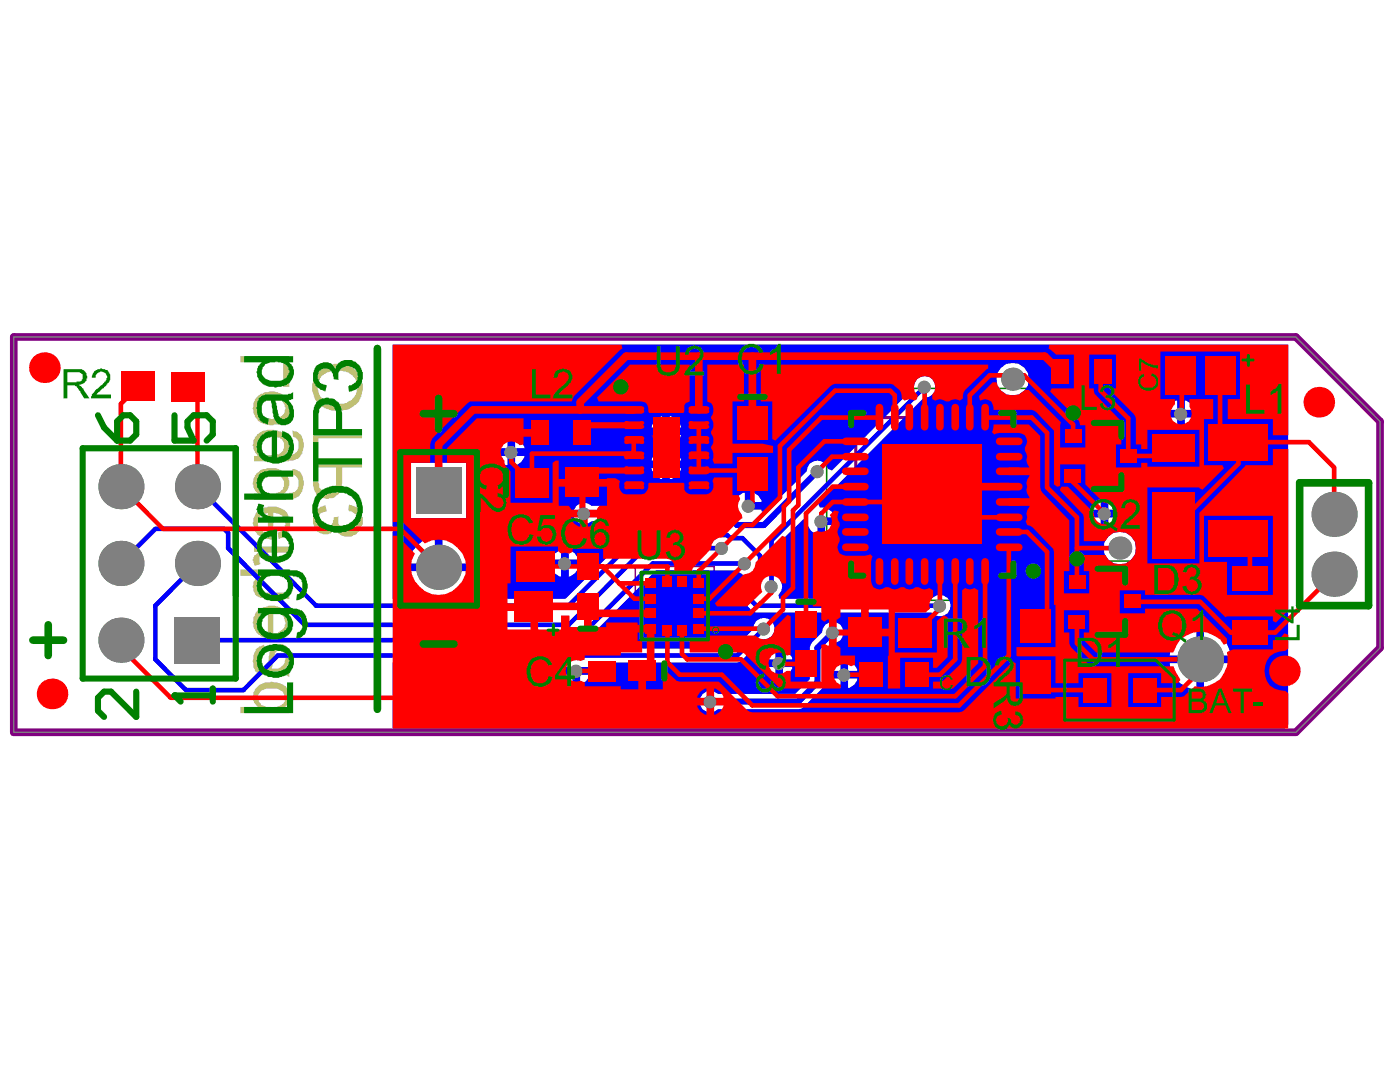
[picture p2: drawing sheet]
<svg xmlns="http://www.w3.org/2000/svg" width="271mm" height="207mm" viewBox="0 0 271 207" stroke-linecap="round" stroke-linejoin="round" font-family="sans-serif">
<path d="M2.7 65.2h248.1l16.3 16.3v43.8l-16.3 16.3h-248.1z" fill="none" stroke="#808080" stroke-width=".19"/>
<path d="M126.1 86.5h5.7M128.9 83.7v5.8M177.5 95.6h5.9M180.4 92.6v5.9M210 88.2h6M213 85.2v5.9M210.8 116.4h5.9M213.7 113.4v5.9" fill="none" stroke="#008000" stroke-width=".59"/>
<path d="M119.4 74.2h19v24.8h-19zM160 75.1h40.9v41h-40.9zM204.6 80.3h16.8v15.7h-16.8zM205.3 108.5h16.9v15.7h-16.9z" fill="none" stroke="#008000" stroke-width=".3"/>
<g fill="none" stroke="#800080" stroke-width=".59">
<path d="M122.8 77.5h12.3v18.1h-12.3zM165.6 80.7h29.6v29.7h-29.6zM209 81.8h8v12.7h-8zM209.7 110h8v12.7h-8z"/>
<circle cx="127.4" cy="82.2" r="2.37"/>
<circle cx="190" cy="105.2" r="2.97"/>
</g>
<path d="M122.9 109.5h15.3v15.3h-15.3z" fill="none" stroke="#800080" stroke-width=".3"/>
<path d="M2.7 65.2h248.1l16.3 16.3v43.8l-16.3 16.3h-248.1z" fill="none" stroke="#800080" stroke-width="1.5"/>
<path d="M81.9 80h5.9M84.9 77v6M81.9 124.5h5.9" fill="none" stroke="#c0c073" stroke-width="1.5"/>
<g fill="#c0c073">
<path d="M46.5 68.9h9.5v5.9h-1.2v-4.7h-8.3z"/>
<path d="M49.2 105.7h6.8v1.2h-4.3l-.4 .1a1.21 1.21 0 0 0-.9 1.9v.2l-1.1 .3-.1-.2-.3-.9 .1-.5 .3-.5 .9-.6h-1z"/>
<path d="M46.5 110.1h9.5v1.2h-4.5l-.2 .2a1.26 1.26 0 0 0-1.2 1.1l-.2 .3a1.81 1.81 0 0 0 .8 1.5l.4 .2h4.9v1.2h-4.7l-.3-.2a1.79 1.79 0 0 1-2-1.9l-.1-.2 .1-1 .3-.3 .3-.7 .3-.2h-3.4z"/>
<path d="M60.6 80.3h1v3.3h8.5v1.1h-8.5v3.2h-1z"/>
<path d="M61.5 98.4l.6-.4 .9-.3 .3 1.1-.5 .2a1.42 1.42 0 0 0-1.2 .9 1.55 1.55 0 0 0 .3 1.8 1.55 1.55 0 0 0 1.8 .3 1.71 1.71 0 0 0 .7-1.4l.2-.1v-.5l1-.1a1.83 1.83 0 0 0 .5 2.2 1.83 1.83 0 0 0 2.3 0 1.38 1.38 0 0 0 .8-1.3 1.13 1.13 0 0 0-.6-1.5l-.6-.5h-.5v-.1h-.1l.1-1.2 .2 .2a3 3 0 0 1 2.1 1.1 3.6 3.6 0 0 1-.3 4.1h-.2a2.8 2.8 0 0 1-3.8 .3l-.2-.3a.57 .57 0 0 1-.3-.8h-.1v-.1l-.2 .3a1.67 1.67 0 0 1-1.6 1 2.46 2.46 0 0 1-2.5-2.2v-.3a2.18 2.18 0 0 1 .6-2.1z"/>
<path d="M50.1 76.4a1.43 1.43 0 0 0-.8 1.1l-.3 .6a3.3 3.3 0 0 0 1.7 3.7l.8 .3a2.15 2.15 0 0 0 1.7 0 2.03 2.03 0 0 0 1.5-.3v-.2a2.92 2.92 0 0 0 1.4-3.1l-.1-.4a2.88 2.88 0 0 0-1.2-1.8l-.3-.2a4.1 4.1 0 0 0-3.7 0h-.3zM50.7 77.3h.3a3.2 3.2 0 0 1 3.8 .5l.3 .9a.53 .53 0 0 1 0 .7 1.52 1.52 0 0 1-1.3 1.3l-.2 .2h-.6l-.3 .1-.4-.1a1.93 1.93 0 0 1-2.1-1 1.93 1.93 0 0 1 .3-2.3z"/>
<path d="M49.8 84l-.3 .4h-.2v.3a.98 .98 0 0 0-.3 1.1l-.1 .3 .1 .3a2.36 2.36 0 0 0 .8 1.6l.1 .2h-.7v1h6.6l.2-.1a2.49 2.49 0 0 0 1.9-.6 3.5 3.5 0 0 0 .6-3.8l-.3-.7-.3-.1a1.02 1.02 0 0 0-1-.5l-.3-.1 .1 1.1 .5 .2a1.33 1.33 0 0 1 .6 1.5v.3a1.55 1.55 0 0 1-1.2 1.5l-1.5 .1 .2-.3h.1a2.82 2.82 0 0 0-1.2-4.3h-.1a4.8 4.8 0 0 0-3.7 .2zM50.5 84.7l.9-.3a3.3 3.3 0 0 1 2.4 .2h.4v.1a1.77 1.77 0 0 1-.4 3.2l-.3 .1h-1.1a2.81 2.81 0 0 1-1.9-.4l-.1-.3a1.63 1.63 0 0 1 .1-2.4z"/>
<path d="M49.8 91.4l-.3 .5h-.2v.3l-.3 .4-.1 .9 .1 .3a1.81 1.81 0 0 0 .8 1.5l.1 .1h-.7v1.2h6.2v-.1h.1a2.47 2.47 0 0 0 2.7-1.1 3.5 3.5 0 0 0-.3-4.3l-1.3-.4 .1 1.2h.3a1.99 1.99 0 0 1 .3 2.9l-.3 .3-.4 .2h-.6l-.2 .1h-.7v-.1a2.25 2.25 0 0 0 .9-1.6 2.76 2.76 0 0 0-2.2-3l-.3-.2h-1.8l-1.2 .3zM50.5 92.2h.2a4 4 0 0 1 3.5-.2v.2a1.48 1.48 0 0 1 .6 2v.3a2.68 2.68 0 0 1-2.5 .9h-.2a2.06 2.06 0 0 1-2.2-2.3z"/>
<path d="M49.8 98.8l-.8 1.4a3.8 3.8 0 0 0 .9 3.2l.3 .2a2.41 2.41 0 0 0 1.8 .6l.3 .1h.6v-5.2l.6 .2a1.33 1.33 0 0 1 1.5 1l.1 .3a1.85 1.85 0 0 1-1.3 2.4l.1 1.2a2.39 2.39 0 0 0 1.8-1.2 3.6 3.6 0 0 0-.3-4 4.1 4.1 0 0 0-3.6-1l-.1 .1a3.5 3.5 0 0 0-1.9 .7zM50.7 99.6l1.1-.5v3.9a1.79 1.79 0 0 1-1.7-2.5v-.3z"/>
<path d="M50.1 117.8l-.5 .6h-.1l-.2 .6a.76 .76 0 0 0-.3 1.1l-.1 .3v.1h.1a2.78 2.78 0 0 0 2.7 2.8l.3 .2h.9v-5.2l.6 .1a1.79 1.79 0 0 1 1.6 1.7l.2 .3-.2 .4a1.85 1.85 0 0 1-1.3 1.5l.1 1.2a3.2 3.2 0 0 0 1.6-1.2h.2v-.2a2.99 2.99 0 0 0 .4-2 2.99 2.99 0 0 0-.7-2 5.4 5.4 0 0 0-3.1-1l-1.8 .4zM50.5 118.9l.3-.2a.97 .97 0 0 1 1-.3v3.9l-.3-.2a1.55 1.55 0 0 1-1.4-1.1 1.95 1.95 0 0 1 .1-1.8l.3-.2z"/>
<path d="M49.8 125.3v.1h-.2a5.7 5.7 0 0 0-.6 3.6l.3 .4v.3l.6 .5a1.85 1.85 0 0 0 1.6 .3h3.5l.1 .1h.4l.5 .3v-1.3l-.9-.2a4 4 0 0 0 .9-3.7 1.95 1.95 0 0 0-1.7-1.2 1.95 1.95 0 0 0-1.9 1.1l-.3 .6-.4 3.1a1.41 1.41 0 0 1-1.8-1.8v-.2a1.5 1.5 0 0 1 1.4-1.4l-.2-1.2zM53.6 125.9l.3-.2a1.43 1.43 0 0 1 1.2 2.2l-.3 .8-.6 .4h-.3v.2h-1.3l.6-3h.1z"/>
<path d="M50.2 132.4a3.5 3.5 0 0 0-1.3 2.5h.1l.2 1.1h.1l.6 .7h-3.4v1.2h9.5v-1.2h-.9a2.34 2.34 0 0 0 .6-3.4l-.2-.2a2.81 2.81 0 0 0-2.2-1.2l-.7-.1-.3 .1a3 3 0 0 0-2.1 .5zM50.7 133.4a5.9 5.9 0 0 1 3.2-.1 1.66 1.66 0 0 1 1.2 1.3 .53 .53 0 0 1 0 .8v.3l-.6 .7-1.6 .4-.5-.1a2.5 2.5 0 0 1-1.9-.5v-.1a1.53 1.53 0 0 1 .2-2.5z"/>
<path d="M61.8 71.5v.2h-.2a4.9 4.9 0 0 0-.1 6.2l.9 .8 .6 .3a6.8 6.8 0 0 0 5.1-.2v-.1a2.7 2.7 0 0 0 1.7-2h.1a5.4 5.4 0 0 0-.3-4.3h-.1v-.1a5.1 5.1 0 0 0-4.6-2l-1.4 .3zM62.4 72.6a5.5 5.5 0 0 1 4.1-.8l.9 .2 .9 .6 .6 .9v.3a2.26 2.26 0 0 1 .1 1.9l-.1 .6-.3 .4a3.5 3.5 0 0 1-3 1.4l-.3 .1-.3-.1a3.3 3.3 0 0 1-3.5-3.7l.4-1.2z"/>
<path d="M60.6 89.2v3.9a2.86 2.86 0 0 0 .3 1.7l.3 .8a3.6 3.6 0 0 0 3.1 .7l.4-.1 .9-.8 .5-1 .1-.9v-3.1h3.9v-1.2zM61.6 90.4h3.4v3.4l-.3 .7-.6 .5h-.3a1.41 1.41 0 0 1-2-1.2l-.2-.4z"/>
</g>
<path d="M2.7 65.2h248.1l16.3 16.3v43.8l-16.3 16.3h-248.1z" fill="none" stroke="#808080" stroke-width=".19"/>
<path d="M76 66.6h173.3v73.5l-.7 .8h-172.6v-12.8h32.6l.4 .6v.3h5.1v-.3l.4-.6h28.1l.6-.2 4.5-4.3a2.09 2.09 0 0 0 2.2-2 2.09 2.09 0 0 0-2.1-2.1 2.09 2.09 0 0 0-2 2.2l-3.7 3.7h-29.2l-.3-.7 14.3-14.4h15.6l1.2 .7 .3 .6-.8 .9a2.71 2.71 0 0 0 0 3.3l2.6 2.5 .5 .1h34a2.09 2.09 0 0 0 3 .2 2.09 2.09 0 0 0 0-3 2.09 2.09 0 0 0-3 .2h-29.5l-.2-.8a2.17 2.17 0 0 0 0-3.2v-6.7l5.1-4.9 .6 .3a2.47 2.47 0 0 0 1.9 2.8v-2.5h.7v-.8h2.6a2.41 2.41 0 0 0-2.9-1.9l-.3-.6 20.5-20.6a2.09 2.09 0 0 0 2.2-2 2.09 2.09 0 0 0-2.1-2.2 2.09 2.09 0 0 0-2 2.2l-15.9 16.1-.7-.3a2.1 2.1 0 0 0-2.3-1.6 2.1 2.1 0 0 0-1.9 2l-8.1 8-.6-.3v-.3h-2.5v-.7h-.8v-2.5a2.38 2.38 0 0 0-1.9 2.7l-.7 .3-.5-.3-.6-.2h-25.9a2.09 2.09 0 0 0-2.9 0 2.09 2.09 0 0 0 0 3 2.09 2.09 0 0 0 2.9 0h25.3l.6 .6-.3 .7h-1.5l-.5 .2-.6 .4h-14.9l-.4 .3-12.7 12.8h-22l-.1-.8a6.6 6.6 0 0 0 3.3-3.8v-.8h-11.6v.8a6.6 6.6 0 0 0 3.3 3.8l-.2 .8h-6.2zM192.8 73.3a3.1 3.1 0 0 0 6.3 0 3.1 3.1 0 0 0-6.3 0zM229.3 77.5v1.8h1.8a2.1 2.1 0 0 0-1.8-1.8zM226.6 78.1l-.6 .9v.3h1.8v-1.8h-.3zM229.3 80.7v1.8a2.1 2.1 0 0 0 1.8-1.8zM226 80.7a2.1 2.1 0 0 0 1.8 1.8v-1.8zM129.6 80.4v2.3h2.2a2.62 2.62 0 0 0-2.2-2.3zM126.8 81.2l-.7 1.5h2v-2.3zM99.7 84.9v1.8h1.8a2.1 2.1 0 0 0-1.8-1.8zM97 85.5l-.6 .9v.3h1.8v-1.8h-.3zM126.1 84.2a2.78 2.78 0 0 0 2 2v.8a2.78 2.78 0 0 0-2 2.1h5.7a2.78 2.78 0 0 0-2-2.1v-.8a2.78 2.78 0 0 0 2-2zM99.7 88.2v1.7a2.1 2.1 0 0 0 1.8-1.7zM96.4 88.2a2.1 2.1 0 0 0 1.8 1.7v-1.7zM129.6 90.5v2.1h.5l1-.7 .7-1.4zM126.1 90.5a2.78 2.78 0 0 0 2 2.1v-2.1zM145.6 95.3v1.8h1.8a2.1 2.1 0 0 0-1.8-1.8zM214.5 96.8v1.7h1.8a2.1 2.1 0 0 0-1.8-1.7zM211.8 97.4l-.6 .9v.2h1.8v-1.7h-.3zM79.5 89.5v10.7h10.7v-10.7zM214.5 100v1.8a2.1 2.1 0 0 0 1.8-1.8zM211.2 100a2.1 2.1 0 0 0 1.8 1.8v-1.8zM159.7 101.5v1.8a2.1 2.1 0 0 0 1.8-1.8zM110.1 106.4v1.8h1.7a2.1 2.1 0 0 0-1.7-1.8zM107.4 107l-.6 .9v.3h1.8v-1.8h-.3zM85.6 103.9v5h5.1v-.7a6.7 6.7 0 0 0-4.3-4.3zM80.7 105.5l-1 1.2-.6 1.5v.7h5v-5h-.7l-1.5 .6zM213.5 106a3.2 3.2 0 0 0 6.3 0 3.2 3.2 0 0 0-6.3 0zM110.1 109.7v1.8a2.1 2.1 0 0 0 1.7-1.8zM106.8 109.7a2.1 2.1 0 0 0 1.8 1.8v-1.8zM233 121.6v5.2h5.2l-.2-.8a5.5 5.5 0 0 0-5-4.4zM228 123.2l-.9 1.3-.8 2.3h5.2v-5.2l-2.2 .7zM151.5 125.7v1.8h1.8a2.1 2.1 0 0 0-1.8-1.8zM148.9 126.3l-.6 .9v.3h1.8v-1.8h-.3zM164.1 127.9v1.8h1.8a2.1 2.1 0 0 0-1.8-1.8zM161.5 128.5l-.6 .9v.3h1.7v-1.8h-.3zM151.5 129v1.8a2.1 2.1 0 0 0 1.8-1.8zM148.3 129a2.1 2.1 0 0 0 1.8 1.8v-1.8zM112.3 130.5v1.7a2.1 2.1 0 0 0 1.8-1.7zM109 130.5a2.1 2.1 0 0 0 1.8 1.7v-1.7zM164.1 131.2v1.8a2.1 2.1 0 0 0 1.8-1.8zM160.9 131.2a2.1 2.1 0 0 0 1.7 1.8v-1.8zM233 128.2v5.2l.7-.1a5.5 5.5 0 0 0 4.5-5.1zM226.3 128.2l.2 .8a5.5 5.5 0 0 0 5 4.4v-5.2zM136 134.2a2.1 2.1 0 0 0 0 2.9 2.1 2.1 0 0 0 2.9 0h15.6l.6-.1 4.1-4 .3-.5 .2-.6v-6l1.5-1.5a2.08 2.08 0 0 0 2.1-2.1 2.08 2.08 0 0 0-2.1-2.1 2.08 2.08 0 0 0-2.1 2.1l-2.2 2.4-.2 .6v6.1l-2.8 2.8h-15a2.14 2.14 0 0 0-2.9 0z" fill="#00f"/>
<path d="M178.9 74.8l-29.6 29.7v8.9M38.2 94.1l23 23h48.9l13-13.1h15l.5-.6h2.1l.6 .6h2.4l3.4 3.5v2.9l-3 3v1.5l2.2 2.2h35.6M38.2 108.9l-8.1 8.2v10.4l5.9 5.9h11.1l6.7-6.6h88.8l5.2-5.2M139.7 106h-14.8l-14.8 14.8h-51.1l-14.9-14.8v-3l-.7-.7h-13.3l-6.7 6.6M144.1 108.9h-17.7l-14.9 14.9h-73.3" fill="none" stroke="#00f" stroke-width=".89"/>
<path d="M158.2 91.1l-10.4 10.4h-5.2l-2.2-2.2h-27.4M161.2 122.3l-3 3v6.6l-3.7 3.8h-17" fill="none" stroke="#00f" stroke-width="1.2"/>
<g fill="#808080">
<circle cx="128.8" cy="89.9" r="1.56"/>
<circle cx="128.8" cy="83.4" r="1.52"/>
<circle cx="149.2" cy="113.5" r="1.26"/>
<circle cx="178.9" cy="74.9" r="1.26"/>
<circle cx="181.8" cy="117.2" r="1.26"/>
<circle cx="144.1" cy="109" r="1.26"/>
<circle cx="147.8" cy="121.6" r="1.26"/>
<circle cx="144.8" cy="97.9" r="1.26"/>
<circle cx="158.9" cy="100.9" r="1.26"/>
<circle cx="163.3" cy="130.5" r="1.26"/>
<circle cx="150.7" cy="128.3" r="1.26"/>
<circle cx="228.5" cy="80.1" r="1.26"/>
<circle cx="109.2" cy="109" r="1.26"/>
<circle cx="111.5" cy="129.8" r="1.26"/>
<circle cx="213.7" cy="99.4" r="1.26"/>
<circle cx="158.1" cy="91.2" r="1.26"/>
<circle cx="139.6" cy="106" r="1.26"/>
<circle cx="112.9" cy="99.4" r="1.26"/>
<circle cx="137.4" cy="135.7" r="1.26"/>
<circle cx="161.1" cy="122.4" r="1.26"/>
<circle cx="98.9" cy="87.5" r="1.26"/>
<circle cx="38.2" cy="108.9" r="4.4"/>
<circle cx="196" cy="73.3" r="2.22"/>
<circle cx="38.2" cy="94.1" r="4.4"/>
<circle cx="216.7" cy="106" r="2.22"/>
<circle cx="84.9" cy="109.7" r="4.4"/>
<circle cx="258.2" cy="111" r="4.4"/>
<circle cx="258.2" cy="99.4" r="4.4"/>
<circle cx="232.3" cy="127.5" r="4.4"/>
<circle cx="23.4" cy="108.9" r="4.4"/>
<circle cx="23.4" cy="94.1" r="4.4"/>
<circle cx="23.4" cy="123.8" r="4.4"/>
</g>
<g fill="#808080">
<path d="M33.8 119.3h8.9v8.9h-8.9z" fill-rule="evenodd"/>
<path d="M80.4 90.4h8.9v8.9h-8.9z" fill-rule="evenodd"/>
</g>
<g fill="#f00">
<path d="M151.4 103.6l.7 .3v8.9h-.7a2.1 2.1 0 0 0-2.8-1.3 2.1 2.1 0 0 0-1.1 2.9l-2.9 2.9h-5.8l-.4-.6 5.6-5.7a2.05 2.05 0 0 0 2.2-2.2z"/>
<path d="M186.2 114.1l.6-.4a1.48 1.48 0 0 0 1.8 0l.7 .4v14.1l-4.9 4.9h-3.8v-1.3h1.3l.6-.2 3.3-3.1 .2-.4 .2-.6z"/>
<path d="M136.9 70.5h7.1v7.1h-2.2v8.2h5.7l2.1 .4v1.4h-7.8v2h-3.6l-.3-.7a2.23 2.23 0 0 0-.3-2.2v-.3a1.89 1.89 0 0 0 0-2.5v-.5a1.89 1.89 0 0 0 0-2.5v-.3a2.15 2.15 0 0 0 0-2.7l-.7-.3z"/>
<path d="M121.9 70.5h11.6v7.1l-.8 .3-.3 .5v1.2l-.1 .2h-6.7l-.1-.2a1.51 1.51 0 0 0-1.4-2h-8.3l-.3-.7z"/>
<path d="M147.2 70.5h44v.7l-4.4 4.2-.3 .4-.2 1.2-.5 .5a1.65 1.65 0 0 0-2.1 .1h-.6a1.65 1.65 0 0 0-2.1-.1l-.6-.3v-.8a2.31 2.31 0 0 0-.6-3.5 2.12 2.12 0 0 0-2.6 .8 2.12 2.12 0 0 0 .4 2.7l-.1 .8-.5 .3a1.7 1.7 0 0 0-1.9 0l-.6-.5a2.73 2.73 0 0 0-2.2-2.8h-10.7l-.4 .2-.5 .3-10.6 10.5-.6-.3v-7.3h-2.3z"/>
<path d="M133.8 123.3h3.4v-.4h9a2.1 2.1 0 0 0 2.4 .6 2.1 2.1 0 0 0 1.3-2.1l2.5-2.5 .6 .3v7.4l-.7 .2a2.09 2.09 0 0 0-3 0 2.09 2.09 0 0 0 0 2.9 2.09 2.09 0 0 0 3 0h.7v2.1h5.9v-7.1l.8-.2 .4 .3h.3v-5h-.3l-.6 .4-.6-.4v-2.5h-1.6v-14.3l.8-.3a2.06 2.06 0 0 0 2.4-.6 2.06 2.06 0 0 0 .1-2.5l.9-.9 .8 .3a1.65 1.65 0 0 0 .2 2.1v.6a1.81 1.81 0 0 0 0 2.3v.6a1.7 1.7 0 0 0-.3 1.8 1.7 1.7 0 0 0 1.5 1.1h3.7l1-.3 .5 .4-.3 1v3.8a1.69 1.69 0 0 0 1 1.4 1.69 1.69 0 0 0 1.8-.3h.6a1.8 1.8 0 0 0 2.3 0h.6a1.6 1.6 0 0 0 2.3 0h.6a1.65 1.65 0 0 0 2 .2l.8 .4v1.4a2.08 2.08 0 0 0-.6 2.2l-.9 .7h-5.9v7.8h8.1v-6.1l1-.9 .5-.2 .6 .3v7.7l-2.1 2.1h-.7v-1.9h-6.4v5.9h-2.4l.2-10.1h-4.6v-.7h-.8v-4.5h-4v1.5l-.7 .5v5l.7 .5v1.5h2.9v1.7l-.8 .3a2.06 2.06 0 0 0-3.1 .6 2.06 2.06 0 0 0 1.2 3l-.2 .7h-11.7l-6.9-6.8-.6-.1h-9.8l-.1-.2v-2.2h.3zM168.1 117.8v3.8h3.9v-3.8z"/>
<path d="M76 66.6h44.3l.1 .8-.4 .3-8.9 8.9-.4 1h-19.8l-.5 .5-6.7 6.6-.5 1.2v3.6h-3.7v10.7h10.7v-10.7h-3.7v-2.8l5.8-5.8h9v2.1h3.1v1.4h-3.1v1.5l-.7 .2-.2-.2a2.1 2.1 0 0 0-3 .1 2.1 2.1 0 0 0 .2 3.1 2.28 2.28 0 0 0 1.2 2v6.1h8.1v-7.7l.6-.4h.6v3.5h9.4v-.1h1.6l.9 .6-.2 .4a1.72 1.72 0 0 0 1.4 2.1h2.9l.6-.2a1.98 1.98 0 0 0 .8-1.9l.1-.1h6.7l.1 .1v.7a1.26 1.26 0 0 0 1.2 1.4h3.1l.5-.2a1.92 1.92 0 0 0 .7-2.5l.3-.6h3.6v3.4h1.1l.3 .8-.3 .6a2.21 2.21 0 0 0 .6 2.3l.2 .8-3.9 3.7h-.1a2.04 2.04 0 0 0-2.1 2.2l-3.5 3.7-.2 .8h-3.4a1.92 1.92 0 0 0-1.3-2.6h-12.5v-1.9h-5.9v.6l-.6 .3-.9-.1-.7 .1-.6-.4v-.9h-9.2v7.1h-.6v3.9h5.2v.6h.7v4.4h4.5v-2.7h1.6v2.3h2.8v-4h1.5v4h2.8v-.9h6.1v.4h2.5v1.5h-2.5v1.6h.9v2.3h-4.2v.6h-6.9v.7l-.9 .3a2.09 2.09 0 0 0-2.8 2 2.09 2.09 0 0 0 2.9 1.8l.8 .3v.8h6.9v.6h3.4v-3.6h1.5v3.6h3.3v-3.1l.7-.3 1.9 1.7 .6 .2h7.6l5.5 5.5 .4 .3 .6 .1h40l.6-.1 .4-.3 9.4-9.4 .6 .3v6.9h7.7v-.3h4.4v1.9h6.4v-6.5h-6.4v1.9h-4.4v-5.2h-7.4l-.2-.1v-1.7h7.6v-8.1h-.3v-10.3l-.2-.6-4-4.1-.4-.3-.6-.2-.3-.7 .3-.8-.2-.7 .6-1.5h-4v-1.5h4l-.6-1.5 .2-.7-.2-.7 .6-1.5h-4v-1.5h4l-.4-.8-.2-.5 .2-.8-.5-1.2v-.6a1.7 1.7 0 0 0 .3-1.8 1.7 1.7 0 0 0-1.4-1h-3.7l-1.1 .3-.4-.4 .3-1.5h6.8l2.2 2.2v9.9l.2 .6 5.4 5.8v9.8h-1v4.3h4.9v-4.3h-1.1v-3.1h4.2a3.1 3.1 0 0 0 5.5 .4 3.1 3.1 0 0 0-2.7-4.8l-1.2 .1-1 .7-.6 .9h-4.2v-4.6l-.1-.6-4.4-4.6v-.3l.3-.4h1.1l5.1 5a2.09 2.09 0 0 0 2 2.3 2.09 2.09 0 0 0 2.1-2.2 2.09 2.09 0 0 0-2.2-2l-3.6-3.5v-3.9h-4.8v4.1l-.6 .2-.6-.4v-10.4l-3.4-3.6-.9-.4h-7.4v-.5a1.63 1.63 0 0 0-2.5-1.3l-.3-.9 2.6-2.7h.8a3.1 3.1 0 0 0 2.2 2.5 3.1 3.1 0 0 0 3.2-1h.8l6.2 6.2-.1 .6v4.3h4.8v-4.3h-1l-.1-.7-.3-.5-5.4-5.3 .3-.6h4.3v-6.5h-3.4l-1.5-1.2 .2-.8h46.2v17.6h-3v-3.2h-8.7v-3.8h2.4v-9.2h-15.4v9.2h2.8v1l-.3 .3a2.09 2.09 0 0 0-.1 2.9 2.09 2.09 0 0 0 2.9 .2 2.09 2.09 0 0 0 .3-2.9v-1.5h4.6v3.8h-1.8v8.9h3.6l.3 .6-4.2 4.2-.6-.3v-.2h-10.1v14.7h10.1v-9.8l8.9-9v-.2h5.3v-3.1h3v31.2l-2.4 2.4-.6-.3v-.9h-8.9l-.2 .1-4.3-4.1-.6-.2h-10.7v-.9h-4.9v4.5h4.9v-.9h10.1l5.7 5.8v.9l-.5 .3-.8-1.1-1.2-.7a5.5 5.5 0 0 0-6.5 .7l-.7 1.2-.6 1.4h-15l-2.4-2.4v-1.5h1.1v-4.3h-4.9v4.3h1v2.1l.2 .4 .3 .5 3.7 3.5h16l.6 1.4 .7 1.2-.4 .7h-3.3v-1.9h-6.4v6.5h6.4v-1.9h3.9l.6-.2 2-1.9a5.4 5.4 0 0 0 4.9-1.3 5.7 5.7 0 0 0 1.3-5.2l1.2-.6h7.7v-1.8a2.16 2.16 0 0 0 2.3-1.4l.7 .3v2.7l-.7 .5a3.9 3.9 0 0 0-3.5 5.7 3.7 3.7 0 0 0 3.6 2l.6 .4v6.9h-173.3v-37.3h.9l3.4 3.4a5.4 5.4 0 0 0 .3 5.9 5.4 5.4 0 0 0 5.6 2 5.4 5.4 0 0 0 3.3-7.9 5.4 5.4 0 0 0-6-2.5l-1.3 .6-4.1-4-.6-.2h-1.5zM210.8 68.6v6.5h.9l.1 1 5.2 5.4v4.4h-1v4.5h4.9v-.9h1.1v.7h10.1v-7.1h-10.1v3.7h-1.1v-.9h-1.1v-5l-.1-.5-4.6-4.7 .3-.6h.6v-6.5zM108.1 94.1v3.7h2l.4 .7h5l.5-.7h1.5v-3.7zM113.8 100v1.8a2.1 2.1 0 0 0 1.7-1.8zM110.5 100a2.1 2.1 0 0 0 1.8 1.8v-1.8zM233 99.7v8.9h4.4v6.4h8.9v-15.3zM98.2 118.1v3.6h4.5v-3.6zM138.2 133.1v1.8h1.8a2.1 2.1 0 0 0-1.8-1.8zM135.5 133.7l-.6 .9v.3h1.8v-1.8h-.3zM138.2 136.4v1.8a2.1 2.1 0 0 0 1.8-1.8zM134.9 136.4a2.1 2.1 0 0 0 1.8 1.8v-1.8z"/>
</g>
<g fill="none" stroke="#f00" stroke-width=".89">
<path d="M26.7 74.8l-3.3 3.3v16l8.2 8.2h45.9l7.4 7.4M38.2 76.6v17.5M178.9 74.8v5.9M213.5 71.8l-.5 .5v3.2l5.3 5.4v7.3h7.3M228.7 72.6v7.2M236.1 72.6v9.5M122.6 85v2.3l-.4 .4h-19.3v5.7l-4-4.1v-1.9M135.2 82.2v8.8h9.7M145.6 91.6v5.5l-.7 .7M165.6 94.1h-4.4l-5.2 5.2v19.9l1.5 1.5M165.6 85.3h-6.1l-5 5.1v7.3l-1 1v15l-2 1.9v2.2l-3.7 3.8h-12.6M165.6 88.3h-4.6l-2.8 2.8"/>
<path d="M170.2 80.7h-11.3l-6.2 6.3v9.9l-1 1.1v3.4l-14.4 14.4h-2.1M173.2 80.7v-4.3l-.9-.9h-10.7l-10.7 10.7v10l-5.3 5.3h-1.5l-8.9 8.9v2.4M178.9 97.1h-17.7l-2.3 2.2v1.5M187.7 80.7v-4.3l3.8-3.8h6.7l9.5 9.5v2.2M190.6 80.7h9.1l2.9 3v10.5l5.8 5.8v12.5M207.7 92v1.2l6 6.1M258.2 99.4v-9l-4.9-4.9h-13.6v4.1l-11.9 11.9h-.7M103.4 109.5h10.2M113.8 109.5h15.4v3M116.6 109.5l6.2 6.3h3.1M119.8 112.8h6.1M149.3 113.4v1.2l-4.1 4h-10"/>
<path d="M181.9 110.4v7.3l-4.7 4.6M184.9 110.4v17.1l-3 3h-4.4M184.9 100h10.3M190.6 110.4v18.4l-5.7 5.8h-34.4l-7.1-7.1h-10.4l-1-1v-4.6M195.2 105.8v21l-9.6 9.6h-40l-5.9-5.9h-8.2l-2.3-2.4v-6.2M195.2 102.9h3.6l3.8 3.8v12.6M208.4 106h8.3M241.9 106.4v5.5M258.2 111l-11.4 11.3h-8.6l-5.9-5.9h-13.2M23.4 123.8v1.5l9.6 9.6h50.4M111.5 129.7h5.1M150.9 128.4h5.1"/>
<path d="M163.4 130.5h5.2M202.9 133.4h9.1M208.4 120.2v4.2l3.1 3.1h23l-5.9 5.9h-7.2"/>
</g>
<path d="M122.6 79.3h-31.1l-6.6 6.6v8.9M135.2 68.9v10.4M145.6 68.9v12.9M205.2 71.8l-3-2.9h-81l-8.9 8.9v1.5M181.9 94.1h13.3M103.4 117.3h10.5l1.3 1.3h10.7M125.9 121.6v7.2" fill="none" stroke="#f00" stroke-width="1.5"/>
<path d="M122.6 91h-7.4l-2.5 2.4v5.6M122.6 82.2h-9l-.7 .8M161.2 122.3h6.2" fill="none" stroke="#f00" stroke-width="1.2"/>
<g fill="#808080">
<circle cx="128.8" cy="89.9" r="1.56"/>
<circle cx="128.8" cy="83.4" r="1.52"/>
<circle cx="149.2" cy="113.5" r="1.26"/>
<circle cx="178.9" cy="74.9" r="1.26"/>
<circle cx="181.8" cy="117.2" r="1.26"/>
<circle cx="144.1" cy="109" r="1.26"/>
<circle cx="147.8" cy="121.6" r="1.26"/>
<circle cx="144.8" cy="97.9" r="1.26"/>
<circle cx="158.9" cy="100.9" r="1.26"/>
<circle cx="163.3" cy="130.5" r="1.26"/>
<circle cx="150.7" cy="128.3" r="1.26"/>
<circle cx="228.5" cy="80.1" r="1.26"/>
<circle cx="109.2" cy="109" r="1.26"/>
<circle cx="111.5" cy="129.8" r="1.26"/>
<circle cx="213.7" cy="99.4" r="1.26"/>
<circle cx="158.1" cy="91.2" r="1.26"/>
<circle cx="139.6" cy="106" r="1.26"/>
<circle cx="112.9" cy="99.4" r="1.26"/>
<circle cx="137.4" cy="135.7" r="1.26"/>
<circle cx="161.1" cy="122.4" r="1.26"/>
<circle cx="98.9" cy="87.5" r="1.26"/>
<circle cx="38.2" cy="108.9" r="4.4"/>
<circle cx="196" cy="73.3" r="2.22"/>
<circle cx="38.2" cy="94.1" r="4.4"/>
<circle cx="216.7" cy="106" r="2.22"/>
<circle cx="84.9" cy="109.7" r="4.4"/>
<circle cx="258.2" cy="111" r="4.4"/>
<circle cx="258.2" cy="99.4" r="4.4"/>
<circle cx="232.3" cy="127.5" r="4.4"/>
<circle cx="23.4" cy="108.9" r="4.4"/>
<circle cx="23.4" cy="94.1" r="4.4"/>
<circle cx="23.4" cy="123.8" r="4.4"/>
</g>
<g fill="#808080">
<path d="M33.8 119.3h8.9v8.9h-8.9z" fill-rule="evenodd"/>
<path d="M80.4 90.4h8.9v8.9h-8.9z" fill-rule="evenodd"/>
</g>
<g fill="#f00">
<path d="M23.4 71.8h6.5v5.8h-6.5z" fill-rule="evenodd"/>
<path d="M110.9 81.3h3.5v4.8h-3.5z" fill-rule="evenodd"/>
<path d="M124.9 117.7h2v1.8h-2z" fill-rule="evenodd"/>
<path d="M124.9 120.7h2v1.7h-2z" fill-rule="evenodd"/>
<path d="M124.9 111.9h2v1.8h-2z" fill-rule="evenodd"/>
<path d="M121.2 93.1h3.1l.3 .4v.6l-.3 .4h-3.1l-.3-.4v-.6z" fill-rule="evenodd"/>
<path d="M121 81.5h3.1l.3 .4v.6l-.3 .5h-3.1l-.3-.5v-.6z" fill-rule="evenodd"/>
<path d="M121.2 84.3h3.1l.3 .4v.6l-.3 .5h-3.1l-.3-.5v-.6z" fill-rule="evenodd"/>
<path d="M121.2 87.3h2.9l.5 .4v.6l-.5 .5h-2.9l-.5-.5v-.6z" fill-rule="evenodd"/>
<path d="M131.1 120.8h1.8v2.1h-1.8z" fill-rule="evenodd"/>
<path d="M134.2 120.7h2.1v1.7h-2.1z" fill-rule="evenodd"/>
<path d="M134.2 117.7h2.1v1.8h-2.1z" fill-rule="evenodd"/>
<path d="M131.1 111.5h1.8v2h-1.8z" fill-rule="evenodd"/>
<path d="M134.2 111.9h2.1v1.8h-2.1z" fill-rule="evenodd"/>
<path d="M133.8 93.1h3.1l.3 .4v.7l-.3 .3h-3.1l-.3-.3v-.7z" fill-rule="evenodd"/>
<path d="M133.8 87.3h2.9l.5 .4v.8l-.5 .3h-2.9l-.5-.3v-.8z" fill-rule="evenodd"/>
<path d="M133.8 84.3h3.1l.3 .4v.8l-.3 .3h-3.1l-.3-.3v-.8z" fill-rule="evenodd"/>
<path d="M133.6 81.5h3.1l.3 .4v.8l-.3 .3h-3.1l-.3-.3v-.8z" fill-rule="evenodd"/>
<path d="M153.9 118.1h4.2v5.2h-4.2z" fill-rule="evenodd"/>
<path d="M166.3 128.1h4.6v4.7h-4.6z" fill-rule="evenodd"/>
<path d="M164.1 119.3h6.5v5.8h-6.5z" fill-rule="evenodd"/>
</g>
<g fill="#f00">
<circle cx="121.2" cy="93.5" r=".37"/>
<circle cx="121.2" cy="94.2" r=".37"/>
<circle cx="124.1" cy="94.2" r=".37"/>
<circle cx="124.1" cy="93.5" r=".37"/>
<circle cx="121.2" cy="81.8" r=".37"/>
<circle cx="121.2" cy="82.5" r=".37"/>
<circle cx="124.1" cy="82.5" r=".37"/>
<circle cx="124.1" cy="81.8" r=".37"/>
<circle cx="121.2" cy="84.7" r=".37"/>
<circle cx="121.2" cy="85.5" r=".37"/>
<circle cx="124.1" cy="85.5" r=".37"/>
<circle cx="124.1" cy="84.7" r=".37"/>
<circle cx="121.2" cy="87.7" r=".37"/>
<circle cx="121.2" cy="88.5" r=".37"/>
<circle cx="124.1" cy="88.5" r=".37"/>
<circle cx="124.1" cy="87.7" r=".37"/>
<circle cx="133.6" cy="93.5" r=".37"/>
<circle cx="133.6" cy="94.2" r=".37"/>
<circle cx="136.7" cy="94.2" r=".37"/>
<circle cx="136.7" cy="93.5" r=".37"/>
<circle cx="133.6" cy="87.7" r=".37"/>
<circle cx="133.6" cy="88.5" r=".37"/>
<circle cx="136.7" cy="88.5" r=".37"/>
<circle cx="136.7" cy="87.7" r=".37"/>
<circle cx="133.6" cy="84.7" r=".37"/>
<circle cx="133.6" cy="85.5" r=".37"/>
<circle cx="136.7" cy="85.5" r=".37"/>
<circle cx="136.7" cy="84.7" r=".37"/>
<circle cx="133.6" cy="81.8" r=".37"/>
<circle cx="133.6" cy="82.5" r=".37"/>
<circle cx="136.7" cy="82.5" r=".37"/>
<circle cx="136.7" cy="81.8" r=".37"/>
</g>
<path d="M193.5 97.1h3.7M193.5 94.1h3.7M193.5 88.3h3.7M193.5 85.3h3.7M170.2 108.6v3.8M173.2 108.6v3.8M178.9 108.6v3.8M181.9 108.6v3.8M184.9 108.6v3.8M190.6 108.6v3.8M193.5 105.8h3.7M193.5 100h3.7" fill="none" stroke="#f00" stroke-width="1.5"/>
<g fill="#f00">
<path d="M206.8 119h3.1v2.6h-3.1z" fill-rule="evenodd"/>
<path d="M206.9 111.3h3.1v2.5h-3.1z" fill-rule="evenodd"/>
<path d="M206.2 83.1h3.1v2.5h-3.1z" fill-rule="evenodd"/>
<path d="M203.5 69.5h3.4v4.7h-3.4z" fill-rule="evenodd"/>
<path d="M216.7 86.8h3.3v2.5h-3.3z" fill-rule="evenodd"/>
<path d="M211.7 69.5h3.4v4.7h-3.4z" fill-rule="evenodd"/>
<path d="M225.4 68.9h6v7.4h-6z" fill-rule="evenodd"/>
<path d="M238.3 119.9h7v4.8h-7z" fill-rule="evenodd"/>
<path d="M238.5 109.5h6.9v4.8h-6.9z" fill-rule="evenodd"/>
<path d="M121.6 127.6h5.3v4h-5.3z" fill-rule="evenodd"/>
<path d="M124.9 114.9h2v1.8h-2z" fill-rule="evenodd"/>
<path d="M121 90.2h3.1l.5 .5v.6l-.5 .4h-3.1l-.3-.4v-.6z" fill-rule="evenodd"/>
<path d="M121.2 78.5h2.9l.5 .5v.6l-.5 .4h-2.9l-.5-.4v-.6z" fill-rule="evenodd"/>
<path d="M134.2 114.9h2.1v1.8h-2.1z" fill-rule="evenodd"/>
<path d="M133.6 90.2h3.1l.5 .5v.7l-.5 .3h-3.1l-.3-.3v-.7z" fill-rule="evenodd"/>
<path d="M133.8 78.5h2.9l.5 .5v.7l-.5 .3h-2.9l-.5-.3v-.7z" fill-rule="evenodd"/>
<path d="M142.6 88.5h6v6.3h-6z" fill-rule="evenodd"/>
<path d="M142.6 78.5h6v6.4h-6z" fill-rule="evenodd"/>
<path d="M153.9 125.7h4.2v5.2h-4.2z" fill-rule="evenodd"/>
</g>
<g fill="#f00">
<circle cx="121.2" cy="90.5" r=".37"/>
<circle cx="121.2" cy="91.3" r=".37"/>
<circle cx="124.1" cy="91.3" r=".37"/>
<circle cx="124.1" cy="90.5" r=".37"/>
<circle cx="121.2" cy="79" r=".37"/>
<circle cx="121.2" cy="79.6" r=".37"/>
<circle cx="124.1" cy="79.6" r=".37"/>
<circle cx="124.1" cy="79" r=".37"/>
<circle cx="133.6" cy="90.5" r=".37"/>
<circle cx="133.6" cy="91.3" r=".37"/>
<circle cx="136.7" cy="91.3" r=".37"/>
<circle cx="136.7" cy="90.5" r=".37"/>
<circle cx="133.6" cy="79" r=".37"/>
<circle cx="133.6" cy="79.6" r=".37"/>
<circle cx="136.7" cy="79.6" r=".37"/>
<circle cx="136.7" cy="79" r=".37"/>
</g>
<path d="M170.2 78.8v3.7M173.2 78.8v3.7M178.9 78.8v3.7M181.9 78.8v3.7M184.9 78.8v3.7M190.6 78.8v3.7M193.5 91.1h3.7M193.5 102.9h3.7" fill="none" stroke="#f00" stroke-width="1.5"/>
<g fill="#f00">
<path d="M206 90.8h3.2v2.6h-3.2z" fill-rule="evenodd"/>
<path d="M217.4 115h3.3v2.5h-3.3z" fill-rule="evenodd"/>
<path d="M33.2 72h6.5v5.8h-6.5z" fill-rule="evenodd"/>
<path d="M99.8 106.6h7.4v5.9h-7.4z" fill-rule="evenodd"/>
<path d="M111.7 106.9h4.1v5.2h-4.1z" fill-rule="evenodd"/>
<path d="M102.8 81.3h3.4v4.8h-3.4z" fill-rule="evenodd"/>
<path d="M128.3 120.8h1.8v2.1h-1.8z" fill-rule="evenodd"/>
</g>
<circle cx="10.1" cy="134.2" r="2.96" fill="#f00"/>
<path d="M163.7 105.8h3.7" fill="none" stroke="#f00" stroke-width="1.5"/>
<path d="M128.3 111.5h1.8v2h-1.8z" fill-rule="evenodd" fill="#f00"/>
<path d="M163.7 94.1h3.7M163.7 97.1h3.7M163.7 85.3h3.7M163.7 88.3h3.7M163.7 100h3.7" fill="none" stroke="#f00" stroke-width="1.5"/>
<g fill="#f00">
<path d="M175.1 128.1h4.6v4.7h-4.6z" fill-rule="evenodd"/>
<path d="M209.6 131.1h4.6v4.7h-4.6z" fill-rule="evenodd"/>
<path d="M173.9 119.5h6.5v5.8h-6.5z" fill-rule="evenodd"/>
<path d="M197.5 117.8h5.9v6.4h-5.9z" fill-rule="evenodd"/>
</g>
<path d="M176 108.6v3.8M187.7 108.6v3.8" fill="none" stroke="#f00" stroke-width="1.5"/>
<g fill="#f00">
<path d="M219.2 131.1h4.6v4.7h-4.6z" fill-rule="evenodd"/>
<path d="M222.9 84h8.3v5.3h-8.3z" fill-rule="evenodd"/>
<path d="M233.9 81.9h11.5v7.2h-11.5z" fill-rule="evenodd"/>
<path d="M233.2 68.9h5.9v7.4h-5.9z" fill-rule="evenodd"/>
<path d="M113.9 127.8h5.3v4h-5.3z" fill-rule="evenodd"/>
<path d="M99.5 114.3h7.4v5.9h-7.4z" fill-rule="evenodd"/>
<path d="M111.7 114.7h4.1v5.2h-4.1z" fill-rule="evenodd"/>
<path d="M99.7 90.5h6.5v5.8h-6.5z" fill-rule="evenodd"/>
<path d="M109.5 90.4h6.5v5.8h-6.5z" fill-rule="evenodd"/>
</g>
<circle cx="8.6" cy="71.1" r="2.96" fill="#f00"/>
<path d="M176 78.8v3.7M187.7 78.8v3.7M163.7 91.1h3.7M163.7 102.9h3.7" fill="none" stroke="#f00" stroke-width="1.5"/>
<g fill="#f00">
<path d="M223.1 95.1h8.1v12.8h-8.1z" fill-rule="evenodd"/>
<path d="M233.9 100.6h11.5v7.2h-11.5z" fill-rule="evenodd"/>
<path d="M126.4 80.7h5.1v11.8h-5.1z" fill-rule="evenodd"/>
<path d="M197.5 127.8h5.9v6.4h-5.9z" fill-rule="evenodd"/>
<path d="M170.8 85.9h19.2v19.3h-19.2z" fill-rule="evenodd"/>
</g>
<g fill="#f00">
<circle cx="248.6" cy="129.7" r="2.96"/>
<circle cx="255.2" cy="77.8" r="2.96"/>
</g>
<g fill="none" stroke="#008000" stroke-width="1.2">
<path d="M143.2 76.7h4.8M167.1 79.8h-2.4v2.4M193.7 79.8h2.4v2.4M16 86.7h29.6v44.5h-29.6zM77.5 87.4h14.8v29.7h-14.8zM97.9 91v4.7M211.7 81.8h5.3v2.6M217 91.9v2.6h-5.3M154.5 116.4h3M164.7 108.9v2.4h2.4M196.1 108.9v2.4h-2.4M212.4 110h5.3v2.6"/>
<path d="M112.3 121.6h2.9M128.6 128.2v3M217.7 120.1v2.6h-5.3"/>
</g>
<path d="M124.1 110.7h12.9v12.9h-12.9z" fill="none" stroke="#008000" stroke-width=".74"/>
<path d="M106.1 121.9h1.9M107.1 120.8v1.9M206 127.6h17.7l3.5 3.5v8.1h-21.2z" fill="none" stroke="#008000" stroke-width=".59"/>
<path d="M73 67.4v69.7M251.5 93.4h13.4v23.7h-13.4zM81.9 124.5h5.9" fill="none" stroke="#008000" stroke-width="1.5"/>
<g fill="#008000">
<path d="M182.2 130.9l.4-.1v-.2h.5l.1-.1 .3 .1a.77 .77 0 0 1 .8 .6l.1 .2-.4 .1-.2-.3a.76 .76 0 0 0-1-.3 1.29 1.29 0 0 0-.5 1.5v.3l.3 .1a.63 .63 0 0 0 1.1 .2l.3-.2v-.4l.4 .1-.3 .6h-.1a.76 .76 0 0 1-1.1 .3l-.6-.1-.1-.3a1.97 1.97 0 0 1 0-2.1z"/>
<path d="M230.8 119.5l.9-.5 .1-.3 .3-.1 .3-.6h.5v5.8h-.6v-4.5l-.8 .5v.1l-.7 .3z"/>
<path d="M225.2 118.4a3.2 3.2 0 0 1 2.9-.1l.6 .4a3.2 3.2 0 0 1 0 4.5l.9 .4-.2 .6-.4-.1-.7-.6-.8 .3a2.86 2.86 0 0 1-2.8-.9l-.3-.5v-.3h-.1a3.5 3.5 0 0 1 .4-3.1zM225.7 118.9l-.3 .4-.2 .2-.2 .7a1.56 1.56 0 0 0 0 1.4v.4l.2 .1a1.7 1.7 0 0 0 1.7 1.1h.6l-.1-.3-.6-.2 .3-.6v.2l.7 .1 .3 .3a3 3 0 0 0 .3-3.2 2.01 2.01 0 0 0-2.2-.8z"/>
</g>
<path d="M81.9 80h5.9M84.9 77v6" fill="none" stroke="#008000" stroke-width="1.5"/>
<g fill="#008000">
<path d="M229.6 109.4l.7-.2a.52 .52 0 0 1 .8 0l.6 .2v.1l.4 .3v.3a.97 .97 0 0 1 0 1.1l-.4 .6h-.2l.5 .1 .1 .3a1.09 1.09 0 0 1 .5 1.2l-.3 .7a1.96 1.96 0 0 1-2.6 .6l-.5-.4-.3-.6v-.3l.7-.2a1.43 1.43 0 0 0 .9 1.2h.1a1.3 1.3 0 0 0 .9-2h-.1a.92 .92 0 0 0-1.2-.2l.1-.6 .3-.1a.86 .86 0 0 0 .9-.7 .86 .86 0 0 0-.4-1l-.3-.1-.8 .1-.1 .3h-.2l-.1 .6-.7-.1 .3-.8 .4-.3z"/>
<path d="M223.4 109.2h2.2a2.16 2.16 0 0 1 2.4 2 3.4 3.4 0 0 1-.6 2.9 1.19 1.19 0 0 1-1.2 .6v.2h-2.8zM224.1 109.8v4.3h1.3a1.3 1.3 0 0 0 1.7-1h.1v-.5a2.86 2.86 0 0 0-.7-2.6l-.5-.2z"/>
</g>
<path d="M240.6 69.6h1.9M241.6 68.7v1.9" fill="none" stroke="#008000" stroke-width=".59"/>
<g fill="#008000">
<path d="M192.6 137.9h.3v-.2l.6-.3h.2l.2 .8a1.42 1.42 0 0 0-1.2 .9v.1a1.29 1.29 0 0 0 2.1 .9v-.1a.93 .93 0 0 0 .1-1.2l.6 .1 .2 .3a.86 .86 0 0 0 .6 .9 .86 .86 0 0 0 1-.4l.2-.3-.2-.8-.3-.1v-.2l-.6-.1 .2-.8 .1 .2a1.26 1.26 0 0 1 1.2 1.3 .53 .53 0 0 1 0 .8v.3l-.3 .4h-.1l-.2 .3h-.3a.96 .96 0 0 1-1 0l-.6-.4v-.2a1.47 1.47 0 0 1-2.1 .9l-.3-.1a1.97 1.97 0 0 1-.6-2.6z"/>
<path d="M18.5 71.5h.3v-.1h.6v-.2l.9 .2a1.58 1.58 0 0 1 .7 2.5v.2l-.3 .1-.7 .9-1.2 .9-.1 .3h2.8v.7h-3.9v-.4h.2v-.3l.4-.6 1.6-1.3 .6-.8a1.03 1.03 0 0 0 .1-1.3 1.03 1.03 0 0 0-1.2-.3l-.6 .3-.2 .7h-.7a1.38 1.38 0 0 1 .7-1.3z"/>
<path d="M192.3 131.9h5.6v2.9a1.3 1.3 0 0 1-1 1.6l-.3 .1-.9-.1-.5-.6h-.1l-.3-.9-.2 .5-.4 .3v.1l-.5 .2-1.4 1v-1l1.7-1.1v-.1l.6-.3v-.3h.2v-1.5h-2.5zM195.4 132.7v1.8h.1v.6a.79 .79 0 0 0 .9 .6h.5l.4-.6v-2.4z"/>
<path d="M12.3 71.4h2.8a1.3 1.3 0 0 1 1.6 1l.2 .3-.2 .9-.3 .2-.3 .4-.8 .3 .4 .2 .3 .4h.1l.2 .4 1 1.5h-1l-1-1.8h-.2l-.3-.5h-.3v-.2h-1.5v2.5h-.7zM13 72v1.9h1.8v-.1h.6a.8 .8 0 0 0 .6-.9v-.5l-.6-.4z"/>
</g>
<path d="M33.8 134.5h7.4M41.2 133.1v2.6" fill="none" stroke="#008000" stroke-width="1.2"/>
<circle cx="33.8" cy="134.5" r=".59" fill="#008000"/>
<path d="M33.8 134.5l1.2 1.2" fill="none" stroke="#008000" stroke-width="1.2"/>
<g fill="#008000">
<path d="M102.9 71.4h.8v4.9h2.8v.7h-3.6z"/>
<path d="M107.8 71.5l.9-.1 .2-.2 .4 .2a1.41 1.41 0 0 1 1.4 .9 1.26 1.26 0 0 1 0 1.2 4.5 4.5 0 0 1-1.7 1.7v.2l-1 .9h2.8v.7h-3.9l.3-.9h.2l.3-.4 1.9-1.8v-.1a1.03 1.03 0 0 0-.1-1.8h-.2a.52 .52 0 0 0-.7 0l-.5 .1-.3 .9h-.7l.1-.7z"/>
<path d="M188.6 121l.9-.5 .1-.3 .4-.3 .2-.4h.6v5.8h-.8v-4.5l-.7 .5v.1l-.7 .3z"/>
<path d="M238.6 133.1h3.7v.6h-1.6v4.2h-.6v-4.2h-1.5z"/>
<path d="M242.6 135.8h1.8v.6h-1.8z"/>
<path d="M246.8 123.2h4.1v-2.4h.6v3h-4.7z"/>
<path d="M220.9 72.4l.4-.1 .1 .4a1.05 1.05 0 0 0-.7 1.2v.2a1.5 1.5 0 0 0 1.9 .8h.3a1.28 1.28 0 0 0 .6-1.9l-.4-.3h-.3l.1-.6 .2 .2a1.68 1.68 0 0 1 .6 2.8l-.3 .1a2.26 2.26 0 0 1-2.8-.4 1.85 1.85 0 0 1 .1-2.2h.2z"/>
<path d="M220.4 69.3h.5l.1 .3 .4 .2a4.2 4.2 0 0 0 2.6 .8h.1v.6l-.7-.1a5.9 5.9 0 0 1-2.5-1.2v1.8h-.5z"/>
<path d="M182.6 119.6h2.9a1.3 1.3 0 0 1 1.6 1.1l.1 .3-.1 .9-.3 .1-.3 .4-.9 .3 .4 .2v.1l.5 .3 .1 .5 1.1 1.5h-1.1l-1-1.8h-.1l-.3-.6h-.3v-.2h-1.5v2.6h-.8zM183.4 120.2v1.9h1.8v-.1h.6a.8 .8 0 0 0 .5-.9v-.4l-.5-.5z"/>
<path d="M230 133.1h2.4l.3 .2a1.13 1.13 0 0 1 .6 1.5v.1l-.6 .5a1.29 1.29 0 0 1 .9 1.4 1.29 1.29 0 0 1-1.3 1.1h-2.3zM230.6 133.7v1.4h1.7a.6 .6 0 0 0 .4-.9v-.2a.97 .97 0 0 0-1-.3zM230.6 135.7v1.6h1.2a.8 .8 0 0 0 1.1-.5h.1v-.3a1.02 1.02 0 0 0-.7-.8z"/>
<path d="M235.8 133.1h.6l1.9 4.8h-.6l-.5-1.5h-2l-.6 1.5h-.6zM236.1 133.6l-.7 2.4h1.6l-.7-1.7z"/>
<path d="M246.8 117.8h3.1v-.5h.4v.5h1.2v.6h-1.2v2.1h-.4l-3.1-2.2zM247.7 118.4l2.2 1.5v-1.5z"/>
</g>
<path d="M6.4 123.8h5.9M9.3 120.8v6" fill="none" stroke="#008000" stroke-width="1.5"/>
<g fill="#008000">
<path d="M99.2 99.9l.3-.2a2.61 2.61 0 0 1 3.2 .5l.4 .6v.3l-.7 .1v-.1a1.6 1.6 0 0 0-2.4-.8 1.43 1.43 0 0 0-.9 1.2 2.58 2.58 0 0 0 .3 2.4l.1 .3a2 2 0 0 0 2.6 0l.4-.9 .7 .1-.1 .3a1.61 1.61 0 0 1-1.2 1.4l-.3 .1a1.92 1.92 0 0 1-1.5 0l-.6-.1-.3-.2v-.1a3.3 3.3 0 0 1-1-2.4v-.6l.3-1h.2z"/>
<path d="M104.6 99.6h2.8v.7h-2.2l-.5 1.5a2.31 2.31 0 0 1 2.5 .2l.3 .7a.97 .97 0 0 1 0 1l-.1 .8h-.2l-.3 .4-.4 .3h-.4l-.2 .2h-.4v-.2a1.02 1.02 0 0 1-1.1-.4l-.3-.2-.3-.9h.8l.1 .2a.74 .74 0 0 0 .8 .7 .52 .52 0 0 0 .7 0l.5-.3 .1-.6a.74 .74 0 0 0 0-.8v-.2a1.22 1.22 0 0 0-1.9-.3h-.2v.3l-.7-.1z"/>
<path d="M109.6 100.6l.3-.1a2.61 2.61 0 0 1 3.1 .4l.5 .6v.3l-.8 .2v-.2a1.6 1.6 0 0 0-2.3-.7 1.43 1.43 0 0 0-.9 1.2 2.58 2.58 0 0 0 .3 2.3l.1 .3a2 2 0 0 0 2.5 0l.5-.9 .7 .2-.1 .3a1.61 1.61 0 0 1-1.2 1.3l-.3 .2a1.92 1.92 0 0 1-1.5 0l-.6-.2-.3-.1v-.2a3.3 3.3 0 0 1-1-2.3v-.6l.3-1.1h.1z"/>
<path d="M92.6 90.7h.1a3.3 3.3 0 0 1 2.4-1.1h.3a2.94 2.94 0 0 1 2.7 2.1v.3a2.04 2.04 0 0 1-.3 1.5l-.2 .3-.9 .7h-.3l-.1-.7h.1a1.61 1.61 0 0 0 .8-2.4 1.42 1.42 0 0 0-1.2-.9 2.57 2.57 0 0 0-2.4 .3l-.3 .2a2.01 2.01 0 0 0 0 2.5l.9 .4-.1 .8-.3-.2a1.31 1.31 0 0 1-1.2-1h-.2l-.1-.4a1.93 1.93 0 0 1 0-1.5z"/>
<path d="M92.3 95.3h.1a2.4 2.4 0 0 1 2 1.5h.1l.9 1h.1a1.03 1.03 0 0 0 1.8-.1v-.2a.53 .53 0 0 0 0-.7l-.1-.5-.9-.3v-.7h.1v.1a1.37 1.37 0 0 1 1.4 .8l.3 .9-.2 .4a1.41 1.41 0 0 1-.9 1.3 1.56 1.56 0 0 1-1.9-.4l-.6-.4-.4-.8-.6-.4-.5-.6v2.8h-.7z"/>
<path d="M123.4 102.6h.7v3.2a1.51 1.51 0 0 0 .5 1.5 2.22 2.22 0 0 0 2.2 0v-.3h.1l.2-.4v-4h.7v3.5a1.81 1.81 0 0 1-1.6 2.1l-.3 .1-1.2-.1a1.62 1.62 0 0 1-1.2-1.5h-.1z"/>
<path d="M129.6 102.7l.8-.1a.52 .52 0 0 1 .7 0h.3l.4 .3 .2 .3h.1v.2a.97 .97 0 0 1 0 1.1v.1l-.6 .5a1.47 1.47 0 0 1 .9 2.1l-.1 .3a1.96 1.96 0 0 1-2.5 .5l-.5-.1v-.3h-.1l-.3-.6v-.3l.7-.1a1.43 1.43 0 0 0 .9 1.2h.1a1.3 1.3 0 0 0 .9-2.1h-.1a.92 .92 0 0 0-1.2-.2l.2-.6 .2-.1a.86 .86 0 0 0 .9-.6 .86 .86 0 0 0-.4-1l-.7-.2v.2h-.3l-.2 .2h-.1l-.2 .6-.7-.1 .3-.7 .4-.3z"/>
<path d="M143.8 66.9l.3-.1a2.61 2.61 0 0 1 3.1 .4l.5 .6v.3l-.8 .2v-.2a1.6 1.6 0 0 0-2.3-.7 1.43 1.43 0 0 0-.9 1.2 2.58 2.58 0 0 0 .3 2.3l.1 .3a2 2 0 0 0 2.5 0l.5-.9 .7 .2-.1 .3a1.31 1.31 0 0 1-1.1 1.2v.1l-.4 .2a1.92 1.92 0 0 1-1.5 0l-.6-.2-.3-.1v-.2a3.3 3.3 0 0 1-1-2.3v-.6l.3-1.1h.1z"/>
<path d="M149.2 67.8l.4-.3h.3l.7-1h.5v5.8h-.8v-4.5v.2h-.2l-.2 .3h-.3v.1l-.6 .3v-.7h.2z"/>
<path d="M127.1 66.9h.7v3.3a1.51 1.51 0 0 0 .5 1.5 2.22 2.22 0 0 0 2.2 0v-.3h.1l.2-.5v-4h.7v3.6a1.81 1.81 0 0 1-1.6 2.1l-.3 .1-1.2-.1a1.62 1.62 0 0 1-1.2-1.5h-.1z"/>
<path d="M133.3 67.1h.3v-.2h.6v-.1l.9 .1a1.58 1.58 0 0 1 .7 2.6v.1l-.3 .2-.7 .8-1.2 .9-.1 .3h2.8v.8h-3.9v-.5h.2v-.3l.4-.6 1.6-1.3 .6-.7a1.03 1.03 0 0 0 .1-1.3 1.03 1.03 0 0 0-1.2-.4l-.6 .3-.2 .8h-.7a1.38 1.38 0 0 1 .7-1.4z"/>
<path d="M193.3 127.2h.3v-.2h.6v-.1l.6 .1a.84 .84 0 0 1 1 .6l.5 .9v.2h-.2v.6h-.1l-.2 .4-.4 .3-.6 .8-1.1 .7-.2 .4h2.8v.8h-3.9l.2-.8 .4-.5 1.2-.9v-.2l.7-.6 .3-.4a1.03 1.03 0 0 0 .1-1.3 1.03 1.03 0 0 0-1.3-.4l-.5 .3-.2 .8h-.7a1.38 1.38 0 0 1 .7-1.4z"/>
<path d="M209.3 74.5h.6v4.2h2.4v.6h-3z"/>
<path d="M213.5 74.7a1.58 1.58 0 0 1 2.2 .7v.6l-.2 .3-.6 .4h.3a1.37 1.37 0 0 1 .6 1.5 1.37 1.37 0 0 1-1.2 1.1l-.3 .1-.3-.1a1.42 1.42 0 0 1-1.1-.9v-.3l.4-.2h.2v.2a.9 .9 0 0 0 1 .7 .9 .9 0 0 0 .7-1 .89 .89 0 0 0-1.3-.8l.1-.6a.77 .77 0 0 0 1.1-.6 .77 .77 0 0 0-.9-.9l-.6 .3-.1 .6-.6-.1 .3-.8 .3-.1z"/>
<path d="M241.1 74.4h.8v4.9h2.8v.7h-3.6z"/>
<path d="M246 75.5l.9-.4 .6-.9h.5v5.8h-.8v-4.5l-.3 .2-.1 .3h-.3v.1l-.6 .3v-.7h.1z"/>
<path d="M114.8 100.8l.4-.2v-.1l.3-.2h.5l.1-.1h.3v.1a1.19 1.19 0 0 1 1.2 .6l.3 .8h-.7v-.2a1.36 1.36 0 0 0-1.2-.7v.1a1.03 1.03 0 0 0-.9 1.1h-.2v1a1.49 1.49 0 0 1 2.3-.4h.1v.1a1.2 1.2 0 0 1 .6 1.2 1.79 1.79 0 0 1-2.4 2.1h-.1v-.2a.74 .74 0 0 1-.8-.7h-.1a5.4 5.4 0 0 1 .3-4.3zM115.5 103v.2l-.3 .1-.3 .9h.2v.6h.1a.52 .52 0 0 0 .6 .6 .52 .52 0 0 0 .8 0l.6-.5v-.6l.1-.3-.3-.6a.89 .89 0 0 0-1.2-.4z"/>
<path d="M187.1 127h2.2a2.16 2.16 0 0 1 2.4 2 3.4 3.4 0 0 1-.6 2.9 1.19 1.19 0 0 1-1.2 .6v.2h-2.8zM187.8 127.6v4.3h1.4a1.3 1.3 0 0 0 1.6-1h.1v-.4a2.86 2.86 0 0 0-.7-2.7l-.4-.2z"/>
</g>
<path d="M33.8 80.3v4.9h3.7l-1.2-2.5v-1.2l1.2-1.2h2.5l1.2 1.2v2.5l-1.2 1.2" fill="none" stroke="#008000" stroke-width="1.2"/>
<g fill="#008000">
<path d="M60.6 85.5h1v3.1h8.5v1.2h-8.5v3.3h-1z"/>
<path d="M61.3 70.6a2.5 2.5 0 0 1 2.8-.3l.5 .5 .3 .6v-.2h.1a1.56 1.56 0 0 1 .9-1.3 2.8 2.8 0 0 1 3.4 .6h.2a3.7 3.7 0 0 1 0 4.4l-2 .9-.1-1.1h.1v-.2a2.16 2.16 0 0 0 1.7-1 2.02 2.02 0 0 0-2-2.7 1.93 1.93 0 0 0-1.6 2.7l-1-.2v-.4l-.2-.2a1.41 1.41 0 0 0-.9-1.3 1.28 1.28 0 0 0-1.6 .3h-.1l-.2 .4a1.81 1.81 0 0 0 .3 2l1.4 .4-.3 1.2h-.2v-.2a2.79 2.79 0 0 1-1.9-4.1l.1-.5z"/>
<path d="M47.3 136.7h8.2v-4.8h1.2v6h-9.4z"/>
<path d="M50.1 97.4l1 .3v.1a1.21 1.21 0 0 0-.1 1.3 1.21 1.21 0 0 0 1.1 .6l.3 .2h4.3v1.2h-6.8v-1.1h1.1l-.9-.6-.3-.4-.2-.6z"/>
<path d="M50.5 91.4l.6-.3h.6l.3-.1h4.7v1.2h-4.6a1.53 1.53 0 0 0-1.4 1.7l.1 .2a1.26 1.26 0 0 0 1.2 1.2l.3 .1h4.4v1.2h-9.4v-1.2h3.4l-.3-.1-.3-.8-.3-.3v-.5l-.2-.3 .2-.3v-.6l.3-.6z"/>
<path d="M102.9 127.3l.3-.1a2.61 2.61 0 0 1 3.2 .4l.4 .6v.3l-.7 .2v-.2a1.6 1.6 0 0 0-2.4-.7 1.43 1.43 0 0 0-.9 1.2 2.58 2.58 0 0 0 .3 2.4l.1 .2a2 2 0 0 0 2.6 0l.4-.8 .7 .1-.1 .3a1.31 1.31 0 0 1-1 1.2v.1l-.5 .2a1.92 1.92 0 0 1-1.5 0l-.9-.3v-.2a3.3 3.3 0 0 1-1-2.3v-.6l.3-1.1h.2z"/>
<path d="M146.6 125.6h.2a3.3 3.3 0 0 1 2.4-1.1h.3a2.94 2.94 0 0 1 2.6 2.1v.3a2.04 2.04 0 0 1-.3 1.5l-.4 .6-.6 .4h-.3l-.2-.7h.2a1.61 1.61 0 0 0 .7-2.4 1.42 1.42 0 0 0-1.1-.9 2.57 2.57 0 0 0-2.4 .3l-.3 .2a2.01 2.01 0 0 0 0 2.5l.9 .4-.2 .8-.3-.2a1.61 1.61 0 0 1-1.3-1.2l-.2-.3a1.93 1.93 0 0 1 0-1.4z"/>
<path d="M146.9 130.5l.9-.3 .2 .7h-.3v.2a.74 .74 0 0 0-.8 .7h-.1l.1 .7a1.18 1.18 0 0 0 1.4 .6 1.18 1.18 0 0 0 .9-1.2l-.2-.3h.6l.2 .8a1.16 1.16 0 0 0 1 .6v-.2a.9 .9 0 0 0 .7-1 .9 .9 0 0 0-1-.7l.1-.8a1.76 1.76 0 0 1 1.1 2.8l-.5 .3v.2l-.7 .1v-.1l-.7-.2-.3-.6a1.56 1.56 0 0 1-2.3 .9l-.4-.3a2.38 2.38 0 0 1-.5-2l.2-.5h.1z"/>
<path d="M217.7 96.8l.5-.2a2.37 2.37 0 0 1 2.1 .5l.1 .4a1.48 1.48 0 0 1-.6 2.1v.1l-1.6 1.4-.3 .4h2.7v.8h-3.7v-.5h.1v-.1a5.1 5.1 0 0 1 2.1-2.1l.1-.3a1.16 1.16 0 0 0 .6-1l.2-.2h-.2a.76 .76 0 0 0-.7-.9 .52 .52 0 0 0-.8 0l-.4 .3-.2 .8h-.7a1.38 1.38 0 0 1 .7-1.4z"/>
<path d="M214.5 124.7l.9-.5 .1-.3 .5-.3 .1-.4h.6v5.8h-.7v-4.5l-1.1 .8-.4 .1z"/>
<path d="M61.5 95.4l.9-.7 .6-.3a6.8 6.8 0 0 1 5.1 .1v.2a2.7 2.7 0 0 1 1.7 1.9h.1a5.4 5.4 0 0 1-.3 4.3h-.1v.2a5.1 5.1 0 0 1-4.6 1.9l-.5-.1a4.7 4.7 0 0 1-3.4-2l-.1-.6a4.5 4.5 0 0 1-.5-2.5l.5-1.5zM63 95.7a3.2 3.2 0 0 0-1.4 3.6l.2 .3a1.62 1.62 0 0 0 1.2 1.5 5.1 5.1 0 0 0 4.1 .3h.3l.9-.6 .4-.6 .2-.6a2.26 2.26 0 0 0 .1-1.9l-.1-.6-.3-.5a3.5 3.5 0 0 0-3-1.3l-.4-.2-.2 .2h-.7z"/>
<path d="M61.3 77.6l1.1-.6h.3a3.2 3.2 0 0 1 2.9 .9l.5 1.1 .1 .8v3.2h3.9v1.2h-9.5v-3.9a2.86 2.86 0 0 1 .3-1.8zM62.2 78.5l-.4 .6v.6l-.2 .3v3h3.4v-3.4l-.4-.9-.5-.3h-.3a1.57 1.57 0 0 0-1.6 .1z"/>
<path d="M50.8 125.3h.2a2.36 2.36 0 0 1 1.6-.6 4.2 4.2 0 0 1 3.4 .7l.6 .9a3.1 3.1 0 0 1 .3 1.9l-.2 .5a2.88 2.88 0 0 1-1.2 1.8l-.2 .1a4.1 4.1 0 0 1-3.8 0 2.42 2.42 0 0 1-1.6-1.5l-.1-.4a3.8 3.8 0 0 1 1-3.4zM51.3 126.3l-.2 .3a1.35 1.35 0 0 0-.3 1.6v.3l.5 .8a3.5 3.5 0 0 0 4.2-.3l.3-.9a.53 .53 0 0 0 0-.8 1.52 1.52 0 0 0-1.3-1.3l-.1-.1-1.2-.2-.2 .2h-.7z"/>
<path d="M49.9 117.5h6.7l.1 .2a2.49 2.49 0 0 1 2 .6 3.5 3.5 0 0 1 .6 3.7l-.3 .7-.3 .2a1.02 1.02 0 0 1-1.1 .4l-.3 .2 .2-1.2 .4-.2a1.33 1.33 0 0 0 .6-1.4v-.3a1.55 1.55 0 0 0-1.2-1.5l-1.5-.2 .2 .3h.1a2.82 2.82 0 0 1-1.1 4.3h-.2a4.8 4.8 0 0 1-3.7-.1l-.1-.2a2.61 2.61 0 0 1-1.2-2.8l.3-.9 .6-.7h-.8zM51.3 119.2l-.2 .3a1.63 1.63 0 0 0 .2 2.4v.1l.5 .1v.2h.3a3.3 3.3 0 0 0 2.4-.2h.5v-.1a1.77 1.77 0 0 0-.5-3.1l-.3-.2h-1a2.81 2.81 0 0 0-1.9 .5z"/>
<path d="M49.9 110.1h6.2v.2h.2a2.47 2.47 0 0 1 2.7 1 3.5 3.5 0 0 1-.3 4.3l-1.4 .5 .2-1.2h.3a1.99 1.99 0 0 0 .3-3l-.3-.3-1.1-.1-.1-.2h-.8v.2a2.25 2.25 0 0 1 .9 1.6 2.76 2.76 0 0 1-2.2 3l-.3 .1h-1.8l-.3-.1a2.33 2.33 0 0 1-1.9-1.2h-.1v-.3l-.3-.5-.2-.9 .2-.3a1.81 1.81 0 0 1 .7-1.4l.2-.2h-.8zM51.5 111.6a1.92 1.92 0 0 0-.8 1.6v.5l.6 .9h.1a4 4 0 0 0 3.6 .1v-.1a1.48 1.48 0 0 0 .5-2.1v-.3a2.68 2.68 0 0 0-2.5-.9h-.6z"/>
<path d="M50.8 103.2h.2a2.41 2.41 0 0 1 1.7-.6l.3-.2h.6v5.2l.6-.1a1.33 1.33 0 0 0 1.5-1.1l.1-.3a1.85 1.85 0 0 0-1.3-2.4l.2-1.1a2.39 2.39 0 0 1 1.7 1.1 3.6 3.6 0 0 1-.3 4.1 4.1 4.1 0 0 1-3.5 1l-.2-.2a3.5 3.5 0 0 1-1.9-.7l-.7-1.3a3.8 3.8 0 0 1 .9-3.3h.1zM51.3 104.2l-.2 .1a2.01 2.01 0 0 0 .3 2.9l1.2 .4v-3.9h-.5z"/>
<path d="M50.8 84a2.36 2.36 0 0 1 1.6-.6l.3-.1h.9v5.2l.6-.2a1.79 1.79 0 0 0 1.6-1.6l.2-.3-.2-.5a1.85 1.85 0 0 0-1.3-1.5l.2-1.1a3.2 3.2 0 0 1 1.6 1.1h.1v.2a2.99 2.99 0 0 1 .5 2.1 2.99 2.99 0 0 1-.8 1.9 5.4 5.4 0 0 1-3.1 1l-1-.3a2.16 2.16 0 0 1-1.6-1h-.2l-.1-.3v-.3a.76 .76 0 0 1-.3-1l-.2-.3v-.2h.2a3.4 3.4 0 0 1 1-2.2zM51.3 84.9l-.2 .3a1.9 1.9 0 0 0-.2 2 1.9 1.9 0 0 0 1.7 1.1v-3.9z"/>
<path d="M50.5 76.6h.2a1.85 1.85 0 0 1 1.6-.3h3.4l.1-.2h.5l.4-.3v1.4l-.9 .1a4 4 0 0 1 .9 3.7 1.95 1.95 0 0 1-1.7 1.3 1.95 1.95 0 0 1-1.8-1.1l-.3-.6-.5-3.1a1.41 1.41 0 0 0-1.7 1.8v.1a1.5 1.5 0 0 0 1.3 1.5l-.2 1.2-.8-.3-.6-.5a5.7 5.7 0 0 1-.6-3.5l.3-.5v-.3l.4-.3zM53.3 77.5l.6 2.6a1.01 1.01 0 0 0 1.6 .6 2.01 2.01 0 0 0 0-2.5v-.1l-.5-.5h-.3v-.1z"/>
<path d="M47.3 68.9h9.4v1.2h-.9a2.34 2.34 0 0 1 .6 3.4l-.1 .1a2.81 2.81 0 0 1-2.2 1.2h-.3a3.5 3.5 0 0 1-3.7-1.5 .98 .98 0 0 1-.3-1l-.2-.5h.2l.1-1 .3-.2 .5-.5h-3.4zM51.4 70.3l-.1 .3a1.58 1.58 0 0 0 .2 2.7 5.2 5.2 0 0 0 3.2 .2 1.66 1.66 0 0 0 1.1-1.4 .53 .53 0 0 0 0-.7v-.3l-.5-.8-.9-.2-1.1-.2-.1 .2h-.9z"/>
<path d="M109.9 127h.6v3.6h.7v.8h-.7v1.3h-.7v-1.3h-2.4v-.8zM109.8 128.1l-1.8 2.5h1.8z"/>
<path d="M211.8 96.9a3.2 3.2 0 0 1 3-.1l.6 .4a3.2 3.2 0 0 1 0 4.5l.9 .4-.2 .6-.4-.1-.8-.6-.7 .3a2.86 2.86 0 0 1-2.8-.9l-.3-.5v-.3h-.2a3.5 3.5 0 0 1 .5-3.1zM212.4 97.4l-.1 .3-.5 .3-.1 .7a1.56 1.56 0 0 0 0 1.3v.5l.1 .1a1.7 1.7 0 0 0 1.8 1.1h.6l-.2-.3-.5-.2 .2-.6v.2l.8 .1 .3 .3a3 3 0 0 0 .3-3.2 2.01 2.01 0 0 0-2.2-.8z"/>
<path d="M208.6 123.3h2.2a2.16 2.16 0 0 1 2.4 2 3.4 3.4 0 0 1-.6 2.9 1.19 1.19 0 0 1-1.2 .6v.2h-2.8zM209.3 123.9v4.3h1.3a1.3 1.3 0 0 0 1.7-1h.1v-.4a2.86 2.86 0 0 0-.7-2.7l-.5-.2z"/>
</g>
<path d="M19 80.3l1.1 2.4 2.6 2.5M23.8 80.3h1.4l1.2 1.2v2.5l-1.2 1.2h-2.5v-3.7zM26.4 133.7v4.9l-4.9-4.9h-1.4l-1.1 1.2v2.5l1.1 1.2" fill="none" stroke="#008000" stroke-width="1.2"/>
<g fill="none" stroke="#008000" stroke-width="1.5">
<circle cx="120.1" cy="74.8" r=".74"/>
<circle cx="207.7" cy="79.8" r=".74"/>
<circle cx="200" cy="110.4" r=".74"/>
<circle cx="208.4" cy="108" r=".74"/>
<circle cx="140.4" cy="126" r=".74"/>
</g>
<circle cx="138.5" cy="121.9" r=".59" fill="none" stroke="#008000" stroke-width=".19"/>
</svg>
